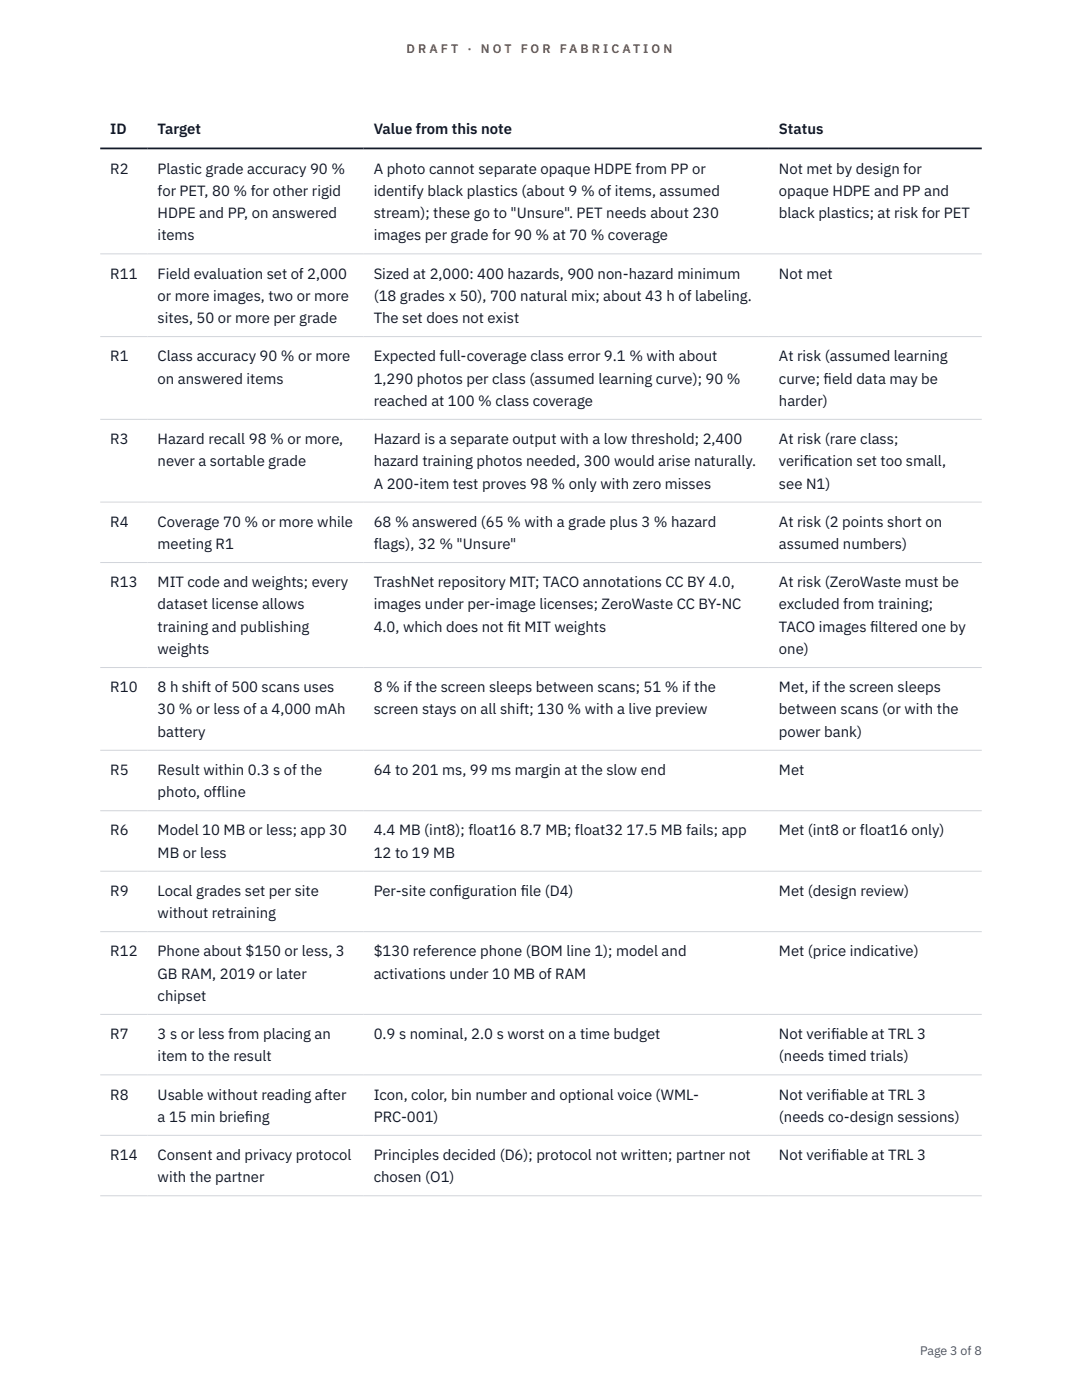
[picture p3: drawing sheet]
<svg xmlns="http://www.w3.org/2000/svg" width="216mm" height="279mm" viewBox="0 0 216 279" stroke-linecap="round" stroke-linejoin="round" font-family="sans-serif">
<defs><g id="words">
<g font-size="3" fill="#111827">
<text x="22" y="26.8">ID</text>
<text x="31.5" y="26.8">Target</text>
<text x="74.6" y="26.8">Value from this note</text>
<text x="155.4" y="26.8">Status</text>
<text x="22" y="34.6">R2</text>
<text x="31.5" y="34.6">Plastic grade accuracy 90 %</text>
<text x="74.6" y="34.6">A photo cannot separate opaque HDPE from PP or</text>
<text x="155.4" y="34.6">Not met by design for</text>
<text x="31.5" y="39.1">for PET, 80 % for other rigid</text>
<text x="74.6" y="39.1">identify black plastics (about 9 % of items, assumed</text>
<text x="155.4" y="39.1">opaque HDPE and PP and</text>
<text x="31.5" y="43.5">HDPE and PP, on answered</text>
<text x="31.5" y="48">items</text>
<text x="74.6" y="43.5">stream); these go to &quot;Unsure&quot;. PET needs about 230</text>
<text x="74.6" y="48">images per grade for 90 % at 70 % coverage</text>
<text x="155.4" y="43.5">black plastics; at risk for PET</text>
<text x="22" y="55.6">R11</text>
<text x="31.5" y="55.6">Field evaluation set of 2,000</text>
<text x="74.6" y="55.6">Sized at 2,000: 400 hazards, 900 non-hazard minimum</text>
<text x="155.4" y="55.6">Not met</text>
<text x="31.5" y="60">or more images, two or more</text>
<text x="31.5" y="64.5">sites, 50 or more per grade</text>
<text x="74.6" y="60">(18 grades x 50), 700 natural mix; about 43 h of labeling.</text>
<text x="74.6" y="64.5">The set does not exist</text>
<text x="22" y="72.1">R1</text>
<text x="31.5" y="72.1">Class accuracy 90 % or more</text>
<text x="31.5" y="76.5">on answered items</text>
<text x="74.6" y="72.1">Expected full-coverage class error 9.1 % with about</text>
<text x="74.6" y="76.5">1,290 photos per class (assumed learning curve); 90 %</text>
<text x="155.4" y="72.1">At risk (assumed learning</text>
<text x="155.4" y="76.5">curve; f</text>
<text x="164.3" y="76.5">ield data may be</text>
<text x="74.6" y="81">reached at 100 % class coverage</text>
<text x="155.4" y="81">harder)</text>
<text x="22" y="88.6">R3</text>
<text x="31.5" y="88.6">Hazard recall 98 % or more,</text>
<text x="74.6" y="88.6">Hazard is a separate output with a low threshold; 2,400</text>
<text x="155.4" y="88.6">At risk (rare class;</text>
<text x="31.5" y="93.1">never a sortable grade</text>
<text x="74.6" y="93.1">hazard training photos needed, 300 would arise naturally.</text>
<text x="155.4" y="93.1">verif</text>
<text x="160.3" y="93.1">ication set too small,</text>
<text x="74.6" y="97.5">A 200-item test proves 98 % only with zero misses</text>
<text x="155.4" y="97.5">see N1)</text>
<text x="22" y="105.1">R4</text>
<text x="31.5" y="105.1">Coverage 70 % or more while</text>
<text x="74.6" y="105.1">68 % answered (65 % with a grade plus 3 % hazard</text>
<text x="155.4" y="105.1">At risk (2 points short on</text>
<text x="31.5" y="109.6">meeting R1</text>
<text x="74.6" y="109.6">flags), 32 % &quot;Unsure&quot;</text>
<text x="155.4" y="109.6">assumed numbers)</text>
<text x="22" y="117.2">R13</text>
<text x="31.5" y="117.2">MIT code and weights; every</text>
<text x="74.6" y="117.2">TrashNet repository MIT; TACO annotations CC BY 4.0,</text>
<text x="155.4" y="117.2">At risk (ZeroWaste must be</text>
<text x="31.5" y="121.6">dataset license allows</text>
<text x="74.6" y="121.6">images under per-image licenses; ZeroWaste CC BY-NC</text>
<text x="155.4" y="121.6">excluded from training;</text>
<text x="31.5" y="126.1">training and publishing</text>
<text x="31.5" y="130.5">weights</text>
<text x="74.6" y="126.1">4.0, which does not f</text>
<text x="101.2" y="126.1">it MIT weights</text>
<text x="155.4" y="126.1">TACO images f</text>
<text x="155.4" y="130.5">one)</text>
<text x="173.6" y="126.1">iltered one by</text>
<text x="22" y="138.1">R10</text>
<text x="31.5" y="138.1">8 h shift of 500 scans uses</text>
<text x="31.5" y="142.6">30 % or less of a 4,000 mAh</text>
<text x="74.6" y="138.1">8 % if the screen sleeps between scans; 51 % if the</text>
<text x="74.6" y="142.6">screen stays on all shift; 130 % with a live preview</text>
<text x="155.4" y="138.1">Met, if the screen sleeps</text>
<text x="155.4" y="142.6">between scans (or with the</text>
<text x="31.5" y="147">battery</text>
<text x="155.4" y="147">power bank)</text>
<text x="22" y="154.7">R5</text>
<text x="31.5" y="154.7">Result within 0.3 s of the</text>
<text x="74.6" y="154.7">64 to 201 ms, 99 ms margin at the slow end</text>
<text x="155.4" y="154.7">Met</text>
<text x="31.5" y="159.1">photo, offline</text>
<text x="22" y="166.7">R6</text>
<text x="31.5" y="166.7">Model 10 MB or less; app 30</text>
<text x="74.6" y="166.7">4.4 MB (int8); float16 8.7 MB; float32 17.5 MB fails; app</text>
<text x="155.4" y="166.7">Met (int8 or float16 only)</text>
<text x="31.5" y="171.2">MB or less</text>
<text x="74.6" y="171.2">12 to 19 MB</text>
<text x="22" y="178.8">R9</text>
<text x="31.5" y="178.8">Local grades set per site</text>
<text x="74.6" y="178.8">Per-site conf</text>
<text x="90.5" y="178.8">iguration f</text>
<text x="103.9" y="178.8">ile (D4)</text>
<text x="155.4" y="178.8">Met (design review)</text>
<text x="31.5" y="183.2">without retraining</text>
<text x="22" y="190.9">R12</text>
<text x="31.5" y="190.9">Phone about $150 or less, 3</text>
<text x="74.6" y="190.9">$130 reference phone (BOM line 1); model and</text>
<text x="155.4" y="190.9">Met (price indicative)</text>
<text x="31.5" y="195.3">GB RAM, 2019 or later</text>
<text x="74.6" y="195.3">activations under 10 MB of RAM</text>
<text x="31.5" y="199.7">chipset</text>
<text x="22" y="207.4">R7</text>
<text x="31.5" y="207.4">3 s or less from placing an</text>
<text x="74.6" y="207.4">0.9 s nominal, 2.0 s worst on a time budget</text>
<text x="155.4" y="207.4">Not verif</text>
<text x="165.8" y="207.4">iable at TRL 3</text>
<text x="31.5" y="211.8">item to the result</text>
<text x="155.4" y="211.8">(needs timed trials)</text>
<text x="22" y="219.4">R8</text>
<text x="31.5" y="219.4">Usable without reading after</text>
<text x="74.6" y="219.4">Icon, color, bin number and optional voice (WML-</text>
<text x="155.4" y="219.4">Not verif</text>
<text x="165.8" y="219.4">iable at TRL 3</text>
<text x="31.5" y="223.9">a 15 min brief</text>
<text x="48.9" y="223.9">ing</text>
<text x="74.6" y="223.9">PRC-001)</text>
<text x="155.4" y="223.9">(needs co-design sessions)</text>
<text x="22" y="231.5">R14</text>
<text x="31.5" y="231.5">Consent and privacy protocol</text>
<text x="74.6" y="231.5">Principles decided (D6); protocol not written; partner not</text>
<text x="155.4" y="231.5">Not verif</text>
<text x="165.8" y="231.5">iable at TRL 3</text>
<text x="31.5" y="235.9">with the partner</text>
<text x="74.6" y="235.9">chosen (O1)</text>
</g>
<g font-size="2.5" fill="#b45309">
<text x="81.1" y="10.5">D R A F T</text>
<text x="93.3" y="10.5">·</text>
<text x="95.9" y="10.5">N O T</text>
<text x="103.9" y="10.5">F O R</text>
<text x="111.7" y="10.5">F A B R I C A T I O N</text>
</g>
<text font-size="2.5" fill="#4b5563" x="183.6" y="270.3">Page 3 of 8</text>
</g></defs>
<g fill="none" stroke="#d1d5db" stroke-width=".2">
<path d="M20 50.7h175.9M20 67.2h175.9M20 83.7h175.9M20 100.2h175.9M20 112.3h175.9M20 133.2h175.9M20 149.7h175.9M20 161.8h175.9M20 173.9h175.9M20 185.9h175.9M20 202.4h175.9M20 214.5h175.9"/>
<path d="M20 226.6h175.9M20 238.6h175.9"/>
</g>
<path d="M20 29.6h175.9" fill="none" stroke="#111827" stroke-width=".35"/>
<use href="#words"/>
</svg>
